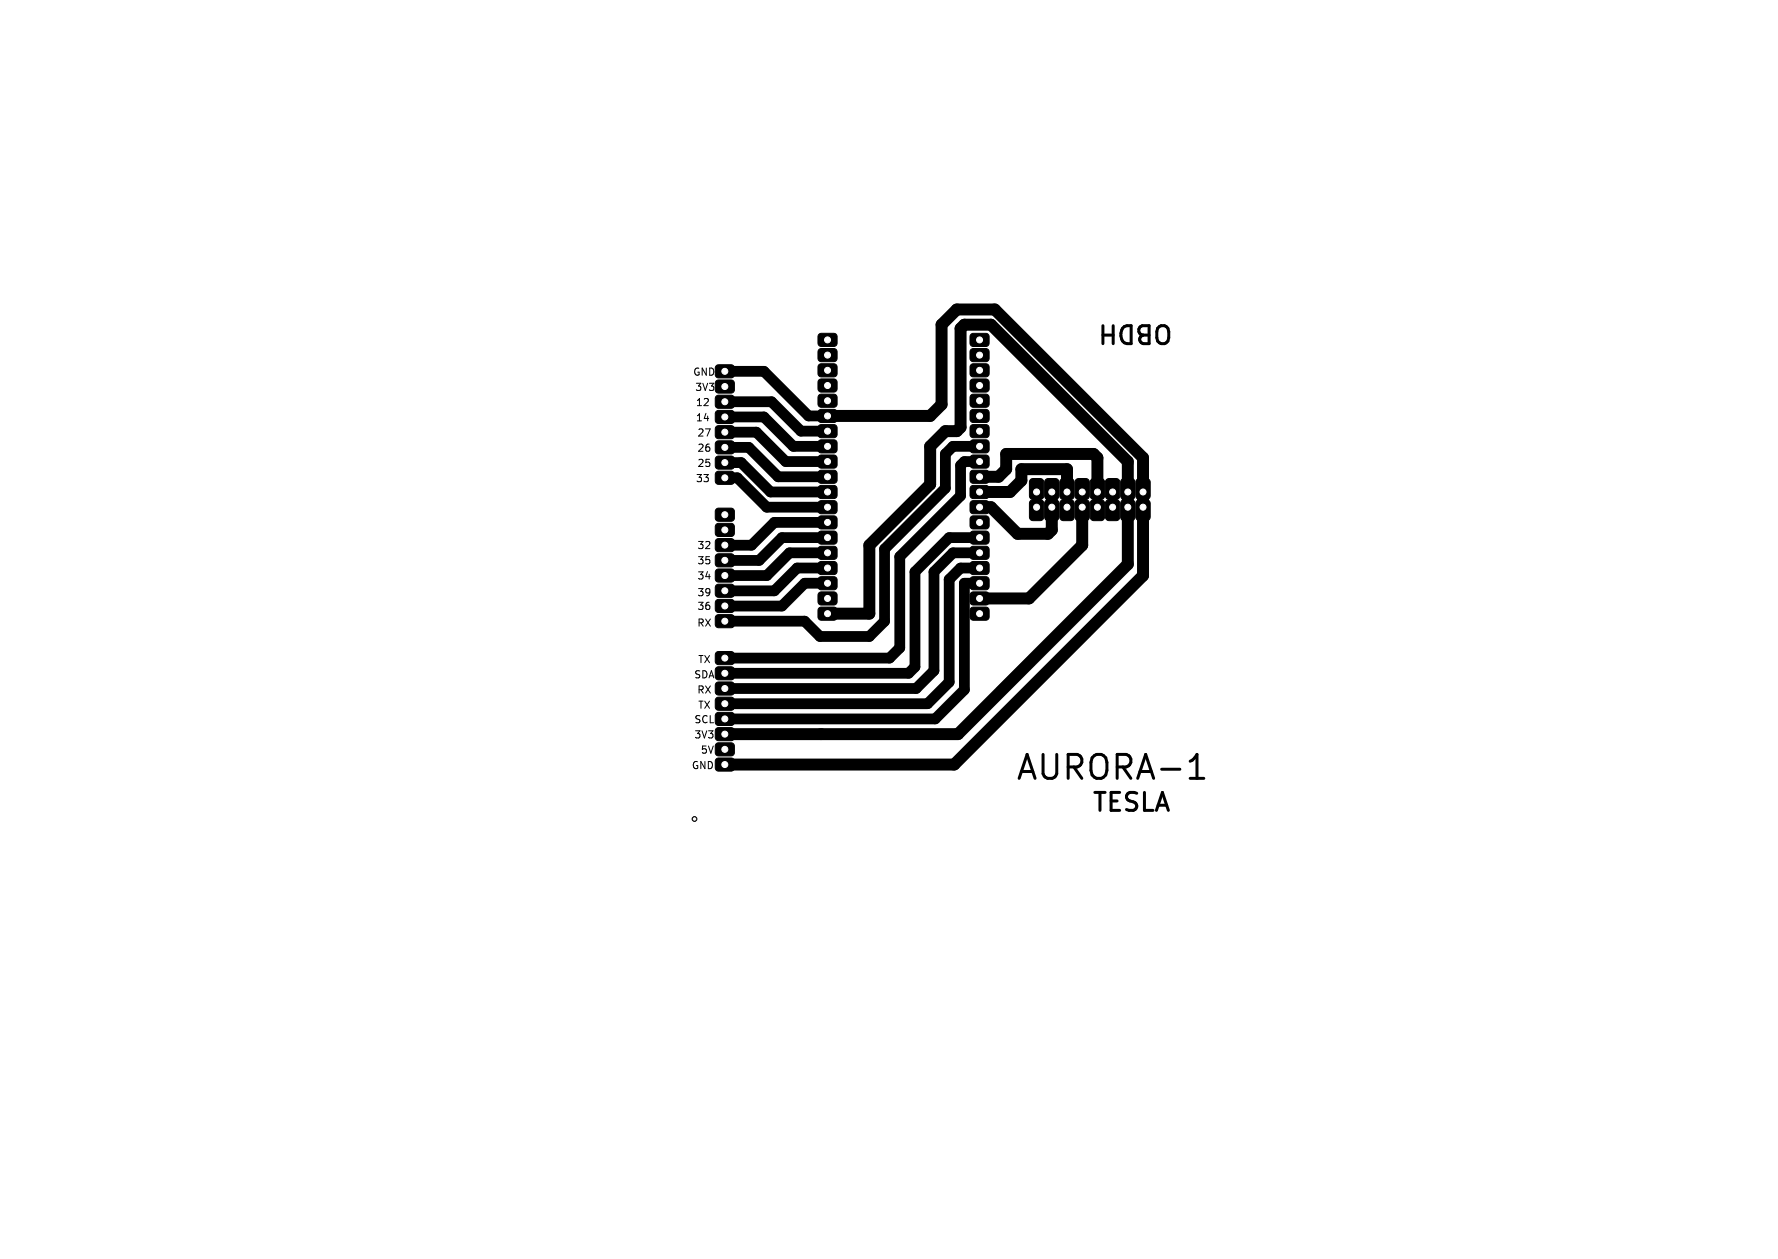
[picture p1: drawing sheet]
<svg xmlns="http://www.w3.org/2000/svg" width="297mm" height="210mm" viewBox="0 0 297 210" stroke-linecap="round" stroke-linejoin="round" font-family="sans-serif">
<defs><g id="words">
<text font-size="5.6" x="171.2" y="130.5">AURORA-1</text>
<g font-size="4.2">
<text x="195.8" y="54" transform="rotate(180 195.8 54)">OBDH</text>
<text x="182.2" y="135.7">TESLA</text>
</g>
<g font-size="1.7">
<text x="115.8" y="62.8">GND</text>
<text x="116.3" y="65.4">3V3</text>
<text x="116.5" y="70.4">14</text>
<text x="116.5" y="67.9">12</text>
<text x="116.7" y="73">27</text>
<text x="116.7" y="75.5">26</text>
<text x="116.5" y="80.6">33</text>
<text x="116.7" y="78.1">25</text>
<text x="116.7" y="94.3">35</text>
<text x="116.7" y="91.8">32</text>
<text x="116.7" y="99.7">39</text>
<text x="116.7" y="101.9">36</text>
<text x="116.7" y="96.9">34</text>
<text x="116.5" y="104.7">RX</text>
<text x="115.9" y="113.4">SDA</text>
<text x="116.6" y="110.8">TX</text>
<text x="116.5" y="115.9">RX</text>
<text x="116.6" y="118.5">TX</text>
<text x="116" y="120.9">SCL</text>
<text x="116.2" y="123.4">3V3</text>
<text x="117.2" y="125.9">5V</text>
<text x="115.6" y="128.5">GND</text>
</g>
</g></defs>
<path d="M198.8 130h2.3" fill="none" stroke="#000" stroke-width=".5"/>
<g fill="#000" stroke="#000" stroke-width=".17">
<path d="M136.8 58.4l.4-.2 2.4 .1 .3 .5-.1 1.3-.5 .3-2.4-.1-.2-.4v-1.1zM136.8 55.8l.4-.1h2.4l.3 .5-.1 1.4-.5 .3-2.4-.1-.2-.5v-1.1zM162.2 55.8l.4-.1h2.4l.2 .5v1.4l-.5 .3-2.4-.1-.3-.5v-1.1zM162.2 58.4l.4-.2 2.4 .1 .2 .5v1.3l-.5 .3-2.4-.1-.3-.4v-1.1zM119.7 61.1l.3-.2 2.4 .1 .3 .5-.1 1.3-.5 .3-2.3-.1-.3-.4v-1.1zM119.7 63.6l.3-.1h2.4l.3 .5-.1 1.4-.5 .3-2.3-.1-.3-.5v-1.1zM119.7 66.2l.3-.2 2.4 .1 .3 .4-.1 1.4-.5 .3-2.3-.1-.3-.5v-1.1zM119.7 68.7l.3-.2 2.4 .1 .3 .5-.1 1.4-.5 .2h-2.3l-.3-.5v-1.1zM119.7 71.2l.3-.1h2.4l.3 .5-.1 1.4-.5 .3-2.3-.1-.3-.5v-1.1zM119.7 73.8l.3-.2 2.4 .1 .3 .5-.1 1.3-.5 .3-2.3-.1-.3-.4v-1.1zM119.7 76.3l.3-.1h2.4l.3 .5-.1 1.4-.5 .3-2.3-.1-.3-.5v-1.1zM119.7 78.9l.3-.2 2.4 .1 .3 .4-.1 1.4-.5 .3-2.3-.1-.3-.5v-1.1z"/>
<path d="M136.8 76.1l.4-.1 2.4 .1 .3 .4-.1 1.4-.5 .3-2.4-.1-.2-.5v-1.1zM136.8 73.6l.4-.2 2.4 .1 .3 .5-.1 1.4-.5 .2h-2.4l-.2-.5v-1.1zM136.8 71.1l.4-.2 2.4 .1 .3 .5-.1 1.3-.5 .3-2.4-.1-.2-.4v-1.1zM136.8 68.5l.4-.1h2.4l.3 .5-.1 1.4-.5 .3-2.4-.1-.2-.5v-1.1zM136.8 66l.4-.2 2.4 .1 .3 .5-.1 1.3-.5 .3h-2.4l-.2-.5v-1.1zM136.8 63.4l.4-.1 2.4 .1 .3 .4-.1 1.4-.5 .3-2.4-.1-.2-.5v-1.1zM136.8 60.9l.4-.2 2.4 .1 .3 .5-.1 1.4-.5 .2h-2.4l-.2-.5v-1.1zM162.2 60.9l.4-.2 2.4 .1 .3 .5-.1 1.4-.5 .2h-2.4l-.2-.5v-1.1zM162.2 63.4l.4-.1 2.4 .1 .3 .4-.1 1.4-.5 .3-2.4-.1-.2-.5v-1.1zM162.2 66l.4-.2 2.4 .1 .3 .5-.1 1.3-.5 .3h-2.4l-.2-.5v-1.1zM162.2 68.5l.4-.1h2.4l.3 .5-.1 1.4-.5 .3-2.4-.1-.2-.5v-1.1zM162.2 71.1l.4-.2 2.4 .1 .3 .5-.1 1.3-.5 .3-2.4-.1-.2-.4v-1.1z"/>
<path d="M162.2 73.6l.4-.2 2.4 .1 .3 .5-.1 1.4-.5 .2h-2.4l-.2-.5v-1.1zM162.2 76.1l.4-.1 2.4 .1 .3 .4-.1 1.4-.5 .3-2.4-.1-.2-.5v-1.1zM119.7 85l.3-.1h2.4l.3 .5-.1 1.4-.5 .3-2.3-.1-.3-.5v-1.1zM119.7 87.6l.3-.2 2.4 .1 .3 .4-.1 1.4-.5 .3-2.3-.1-.3-.5v-1.1zM119.7 90.1l.3-.2 2.4 .1 .3 .5-.1 1.4-.5 .2h-2.3l-.3-.5v-1.1zM119.7 92.6l.3-.1h2.4l.3 .5-.1 1.4-.5 .3-2.3-.1-.3-.5v-1.1zM119.7 95.2l.3-.2 2.4 .1 .3 .5-.1 1.3-.5 .3-2.3-.1-.3-.4v-1.1zM119.7 97.7l.3-.1h2.4l.3 .5-.1 1.4-.5 .3-2.3-.1-.3-.5v-1.1zM136.8 96.5l.4-.2 2.4 .1 .3 .5-.1 1.3-.5 .3-2.4-.1-.2-.4v-1.1zM136.8 93.9l.4-.1h2.4l.3 .5-.1 1.4-.5 .3-2.4-.1-.2-.5v-1.1zM136.8 91.4l.4-.2 2.4 .1 .3 .5-.1 1.3-.5 .3h-2.4l-.2-.5v-1.1zM136.8 88.8l.4-.1 2.4 .1 .3 .4-.1 1.4-.5 .3-2.4-.1-.2-.5v-1.1z"/>
<path d="M136.8 86.3l.4-.2 2.4 .1 .3 .5-.1 1.4-.5 .2h-2.4l-.2-.5v-1.1zM136.8 83.8l.4-.2 2.4 .1 .3 .5-.1 1.3-.5 .3-2.4-.1-.2-.4v-1.1zM136.8 81.2l.4-.1h2.4l.3 .5-.1 1.4-.5 .3-2.4-.1-.2-.5v-1.1zM136.8 78.7l.4-.2 2.4 .1 .3 .5-.1 1.3-.5 .3h-2.4l-.2-.5v-1.1zM162.2 78.7l.4-.2 2.4 .1 .3 .5-.1 1.3-.5 .3h-2.4l-.2-.5v-1.1zM162.2 81.2l.4-.1h2.4l.3 .5-.1 1.4-.5 .3-2.4-.1-.2-.5v-1.1zM162.2 83.8l.4-.2 2.4 .1 .3 .5-.1 1.3-.5 .3-2.4-.1-.2-.4v-1.1zM162.2 86.3l.4-.2 2.4 .1 .3 .5-.1 1.4-.5 .2h-2.4l-.2-.5v-1.1zM162.2 88.8l.4-.1 2.4 .1 .3 .4-.1 1.4-.5 .3-2.4-.1-.2-.5v-1.1zM162.2 91.4l.4-.2 2.4 .1 .3 .5-.1 1.3-.5 .3h-2.4l-.2-.5v-1.1zM162.2 93.9l.4-.1h2.4l.3 .5-.1 1.4-.5 .3-2.4-.1-.2-.5v-1.1zM162.2 96.5l.4-.2 2.4 .1 .3 .5-.1 1.3-.5 .3-2.4-.1-.2-.4v-1.1z"/>
<path d="M172.2 83.6l.4-.1h1.2l.5 .3 .1 2.6-.3 .5-1.5 .1-.5-.3-.1-2.6zM172.2 80.1l.4-.2h1.2l.5 .3 .1 2.6-.3 .5-1.5 .1-.5-.3-.1-2.6zM174.7 83.6l.4-.1h1.2l.5 .3 .1 2.6-.3 .5-1.5 .1-.5-.3-.1-2.6zM174.7 80.1l.4-.2h1.2l.5 .3 .1 2.6-.3 .5-1.5 .1-.5-.3-.1-2.6zM177.2 83.6l.5-.1h1.2l.5 .3 .1 2.6-.3 .5-1.5 .1-.6-.3v-2.6zM177.2 80.1l.5-.2h1.2l.5 .3 .1 2.6-.3 .5-1.5 .1-.6-.3v-2.6zM179.8 83.6l.4-.1h1.2l.5 .3 .1 2.6-.3 .5-1.5 .1-.5-.3-.1-2.6zM179.8 80.1l.4-.2h1.2l.5 .3 .1 2.6-.3 .5-1.5 .1-.5-.3-.1-2.6zM182.3 83.6l.4-.1h1.2l.6 .3v2.6l-.3 .5-1.5 .1-.5-.3-.1-2.6zM182.3 80.1l.4-.2h1.2l.6 .3v2.6l-.3 .5-1.5 .1-.5-.3-.1-2.6zM184.9 83.6l.4-.1h1.2l.5 .3 .1 2.6-.3 .5-1.5 .1-.5-.3-.1-2.6zM184.9 80.1l.4-.2h1.2l.5 .3 .1 2.6-.3 .5-1.5 .1-.5-.3-.1-2.6z"/>
<path d="M187.4 83.6l.4-.1h1.2l.5 .3 .1 2.6-.3 .5-1.5 .1-.5-.3-.1-2.6zM187.4 80.1l.4-.2h1.2l.5 .3 .1 2.6-.3 .5-1.5 .1-.5-.3-.1-2.6zM189.9 83.6l.5-.1h1.2l.5 .3 .1 2.6-.3 .5-1.5 .1-.6-.3v-2.6zM189.9 80.1l.5-.2h1.2l.5 .3 .1 2.6-.3 .5-1.5 .1-.6-.3v-2.6zM119.7 100.3l.3-.2 2.4 .1 .3 .4-.1 1.4-.5 .3-2.3-.1-.3-.5v-1.1zM119.7 102.8l.3-.2 2.4 .1 .3 .5-.1 1.4-.5 .2h-2.3l-.3-.5v-1.1zM119.7 109l.3-.2 2.4 .1 .3 .5-.1 1.3-.5 .3-2.3-.1-.3-.4v-1.1zM119.7 111.5l.3-.2 2.4 .1 .3 .5-.1 1.4-.5 .2h-2.3l-.3-.5v-1.1zM119.7 114l.3-.1 2.4 .1 .3 .4-.1 1.4-.5 .3-2.3-.1-.3-.5v-1.1zM119.7 116.6l.3-.2 2.4 .1 .3 .5-.1 1.3-.5 .3h-2.3l-.3-.5v-1.1zM119.7 119.1l.3-.1h2.4l.3 .5-.1 1.4-.5 .3-2.3-.1-.3-.5v-1.1zM136.8 101.5l.4-.1 2.4 .1 .3 .4-.1 1.4-.5 .3-2.4-.1-.2-.5v-1.1z"/>
<path d="M136.8 99l.4-.2 2.4 .1 .3 .5-.1 1.4-.5 .2h-2.4l-.2-.5v-1.1zM162.2 99l.4-.2 2.4 .1 .3 .5-.1 1.4-.5 .2h-2.4l-.2-.5v-1.1zM162.2 101.5l.4-.1 2.4 .1 .3 .4-.1 1.4-.5 .3-2.4-.1-.2-.5v-1.1zM119.7 121.7l.3-.2 2.4 .1 .3 .5-.1 1.3-.5 .3-2.3-.1-.3-.4v-1.1zM119.7 124.2l.3-.2 2.4 .1 .3 .5-.1 1.4-.5 .2h-2.3l-.3-.5v-1.1zM119.7 126.7l.3-.1 2.4 .1 .3 .4-.1 1.4-.5 .3-2.3-.1-.3-.5v-1.1z"/>
<circle cx="116" cy="136.8" r=".4"/>
</g>
<g fill="none" stroke="#000" stroke-width="1.8">
<path d="M121.1 74.7h4l4.9 4.9h8.3M121.1 69.6h6.5l4.9 4.9h5.8M121.1 67.1h7.8l4.9 4.9h4.5M121.1 79.8h2.1l4.9 4.9h10.2M121.1 72.2h5.3l4.9 4.9h7M121.1 77.3h2.7l4.9 4.9h9.6M121.1 62h6.5l7.5 7.5h3.2M163.7 74.5h-4.5l-1.3 1.3v5.7l-10.1 10.2v12.1l-2.6 2.5h-8.2l-2.6-2.6h-13.3M163.7 77.1h-2.6l-.6 .6v5.1l-10.2 10.2v15.2l-1.7 1.7h-27.5M138.3 87.2h-8.9l-3.8 3.9-4.5-.1M138.3 89.8h-7.7l-3.8 3.8h-5.7M138.3 94.9h-5.1l-3.8 3.8h-8.3"/>
<path d="M138.3 92.3h-6.4l-3.8 3.8h-7M138.3 97.4h-3.9l-3.8 3.8h-9.5M163.7 92.3h-4.5l-3.2 3.2v16.5l-2.9 3h-32M163.7 94.9h-3.2l-1.9 1.9v17.1l-3.6 3.6h-33.9M163.7 89.8h-5.1l-5.7 5.7v15.9l-1.1 1h-30.7M163.7 97.4h-2.6v17.8l-4.9 4.9h-35.1"/>
</g>
<path d="M138.3 69.5h17.1l1.9-1.9v-13.4l2.5-2.5h6.4l24.8 24.7v19.7l-31.6 31.6h-38.3M163.7 79.6h3.1l1.3-1.2v-2.6h14.6l.6 .6v5.8M163.7 82.2h5l1.9-1.9v-1.9h7.7v3.8M175.7 82.2v6.3l-.6 .6h-5.1l-4.4-4.4h-1.9M180.8 84.7v6.4l-8.9 8.8h-8.2M138.3 102.5h6.9v-11.4l10.2-10.2v-6.4l2.5-2.5h1.9l.7-.6v-16.5l.6-.7h4.5l22.8 22.9v17.1l-28.4 28.4h-38.9" fill="none" stroke="#000" stroke-width="2"/>
<g fill="#fff" stroke="#fff" stroke-width=".17">
<circle cx="116" cy="136.8" r=".2"/>
<circle cx="121.1" cy="133.9" r="1.6"/>
<circle cx="121.1" cy="55.9" r="1.6"/>
<circle cx="199.1" cy="133.9" r="1.6"/>
<circle cx="199.1" cy="55.9" r="1.6"/>
<circle cx="121.1" cy="86" r=".5"/>
<circle cx="121.1" cy="88.5" r=".5"/>
<circle cx="121.1" cy="91" r=".5"/>
<circle cx="121.1" cy="93.6" r=".5"/>
<circle cx="121.1" cy="96.1" r=".5"/>
<circle cx="121.1" cy="98.7" r=".5"/>
<circle cx="121.1" cy="101.2" r=".5"/>
<circle cx="121.1" cy="103.7" r=".5"/>
<circle cx="191" cy="84.7" r=".5"/>
<circle cx="188.4" cy="84.7" r=".5"/>
<circle cx="185.9" cy="84.7" r=".5"/>
<circle cx="183.3" cy="84.7" r=".5"/>
<circle cx="180.8" cy="84.7" r=".5"/>
<circle cx="178.3" cy="84.7" r=".5"/>
<circle cx="175.7" cy="84.7" r=".5"/>
<circle cx="173.2" cy="84.7" r=".5"/>
<circle cx="191" cy="82.2" r=".5"/>
<circle cx="188.4" cy="82.2" r=".5"/>
<circle cx="185.9" cy="82.2" r=".5"/>
<circle cx="183.3" cy="82.2" r=".5"/>
<circle cx="180.8" cy="82.2" r=".5"/>
<circle cx="178.3" cy="82.2" r=".5"/>
<circle cx="175.7" cy="82.2" r=".5"/>
<circle cx="173.2" cy="82.2" r=".5"/>
<circle cx="121.1" cy="109.9" r=".5"/>
<circle cx="121.1" cy="112.4" r=".5"/>
<circle cx="121.1" cy="115" r=".5"/>
<circle cx="121.1" cy="117.5" r=".5"/>
<circle cx="121.1" cy="120.1" r=".5"/>
<circle cx="121.1" cy="122.6" r=".5"/>
<circle cx="121.1" cy="125.1" r=".5"/>
<circle cx="121.1" cy="127.7" r=".5"/>
<circle cx="121.1" cy="62" r=".5"/>
<circle cx="121.1" cy="64.6" r=".5"/>
<circle cx="121.1" cy="67.1" r=".5"/>
<circle cx="121.1" cy="69.6" r=".5"/>
<circle cx="121.1" cy="72.2" r=".5"/>
<circle cx="121.1" cy="74.7" r=".5"/>
<circle cx="121.1" cy="77.3" r=".5"/>
<circle cx="121.1" cy="79.8" r=".5"/>
<circle cx="138.3" cy="102.5" r=".5"/>
<circle cx="138.3" cy="99.9" r=".5"/>
<circle cx="138.3" cy="97.4" r=".5"/>
<circle cx="138.3" cy="94.9" r=".5"/>
<circle cx="138.3" cy="92.3" r=".5"/>
<circle cx="138.3" cy="89.8" r=".5"/>
<circle cx="138.3" cy="87.2" r=".5"/>
<circle cx="138.3" cy="84.7" r=".5"/>
<circle cx="138.3" cy="82.2" r=".5"/>
<circle cx="138.3" cy="79.6" r=".5"/>
<circle cx="138.3" cy="77.1" r=".5"/>
<circle cx="138.3" cy="74.5" r=".5"/>
<circle cx="138.3" cy="72" r=".5"/>
<circle cx="138.3" cy="69.5" r=".5"/>
<circle cx="138.3" cy="66.9" r=".5"/>
<circle cx="138.3" cy="64.4" r=".5"/>
<circle cx="138.3" cy="61.8" r=".5"/>
<circle cx="138.3" cy="59.3" r=".5"/>
<circle cx="138.3" cy="56.8" r=".5"/>
<circle cx="163.6" cy="56.8" r=".5"/>
<circle cx="163.6" cy="59.3" r=".5"/>
<circle cx="163.7" cy="61.8" r=".5"/>
<circle cx="163.7" cy="64.4" r=".5"/>
<circle cx="163.7" cy="66.9" r=".5"/>
<circle cx="163.7" cy="69.5" r=".5"/>
<circle cx="163.7" cy="72" r=".5"/>
<circle cx="163.7" cy="74.5" r=".5"/>
<circle cx="163.7" cy="77.1" r=".5"/>
<circle cx="163.7" cy="79.6" r=".5"/>
<circle cx="163.7" cy="82.2" r=".5"/>
<circle cx="163.7" cy="84.7" r=".5"/>
<circle cx="163.7" cy="87.2" r=".5"/>
<circle cx="163.7" cy="89.8" r=".5"/>
<circle cx="163.7" cy="92.3" r=".5"/>
<circle cx="163.7" cy="94.9" r=".5"/>
<circle cx="163.7" cy="97.4" r=".5"/>
<circle cx="163.7" cy="99.9" r=".5"/>
<circle cx="163.7" cy="102.5" r=".5"/>
</g>
<use href="#words"/>
</svg>
